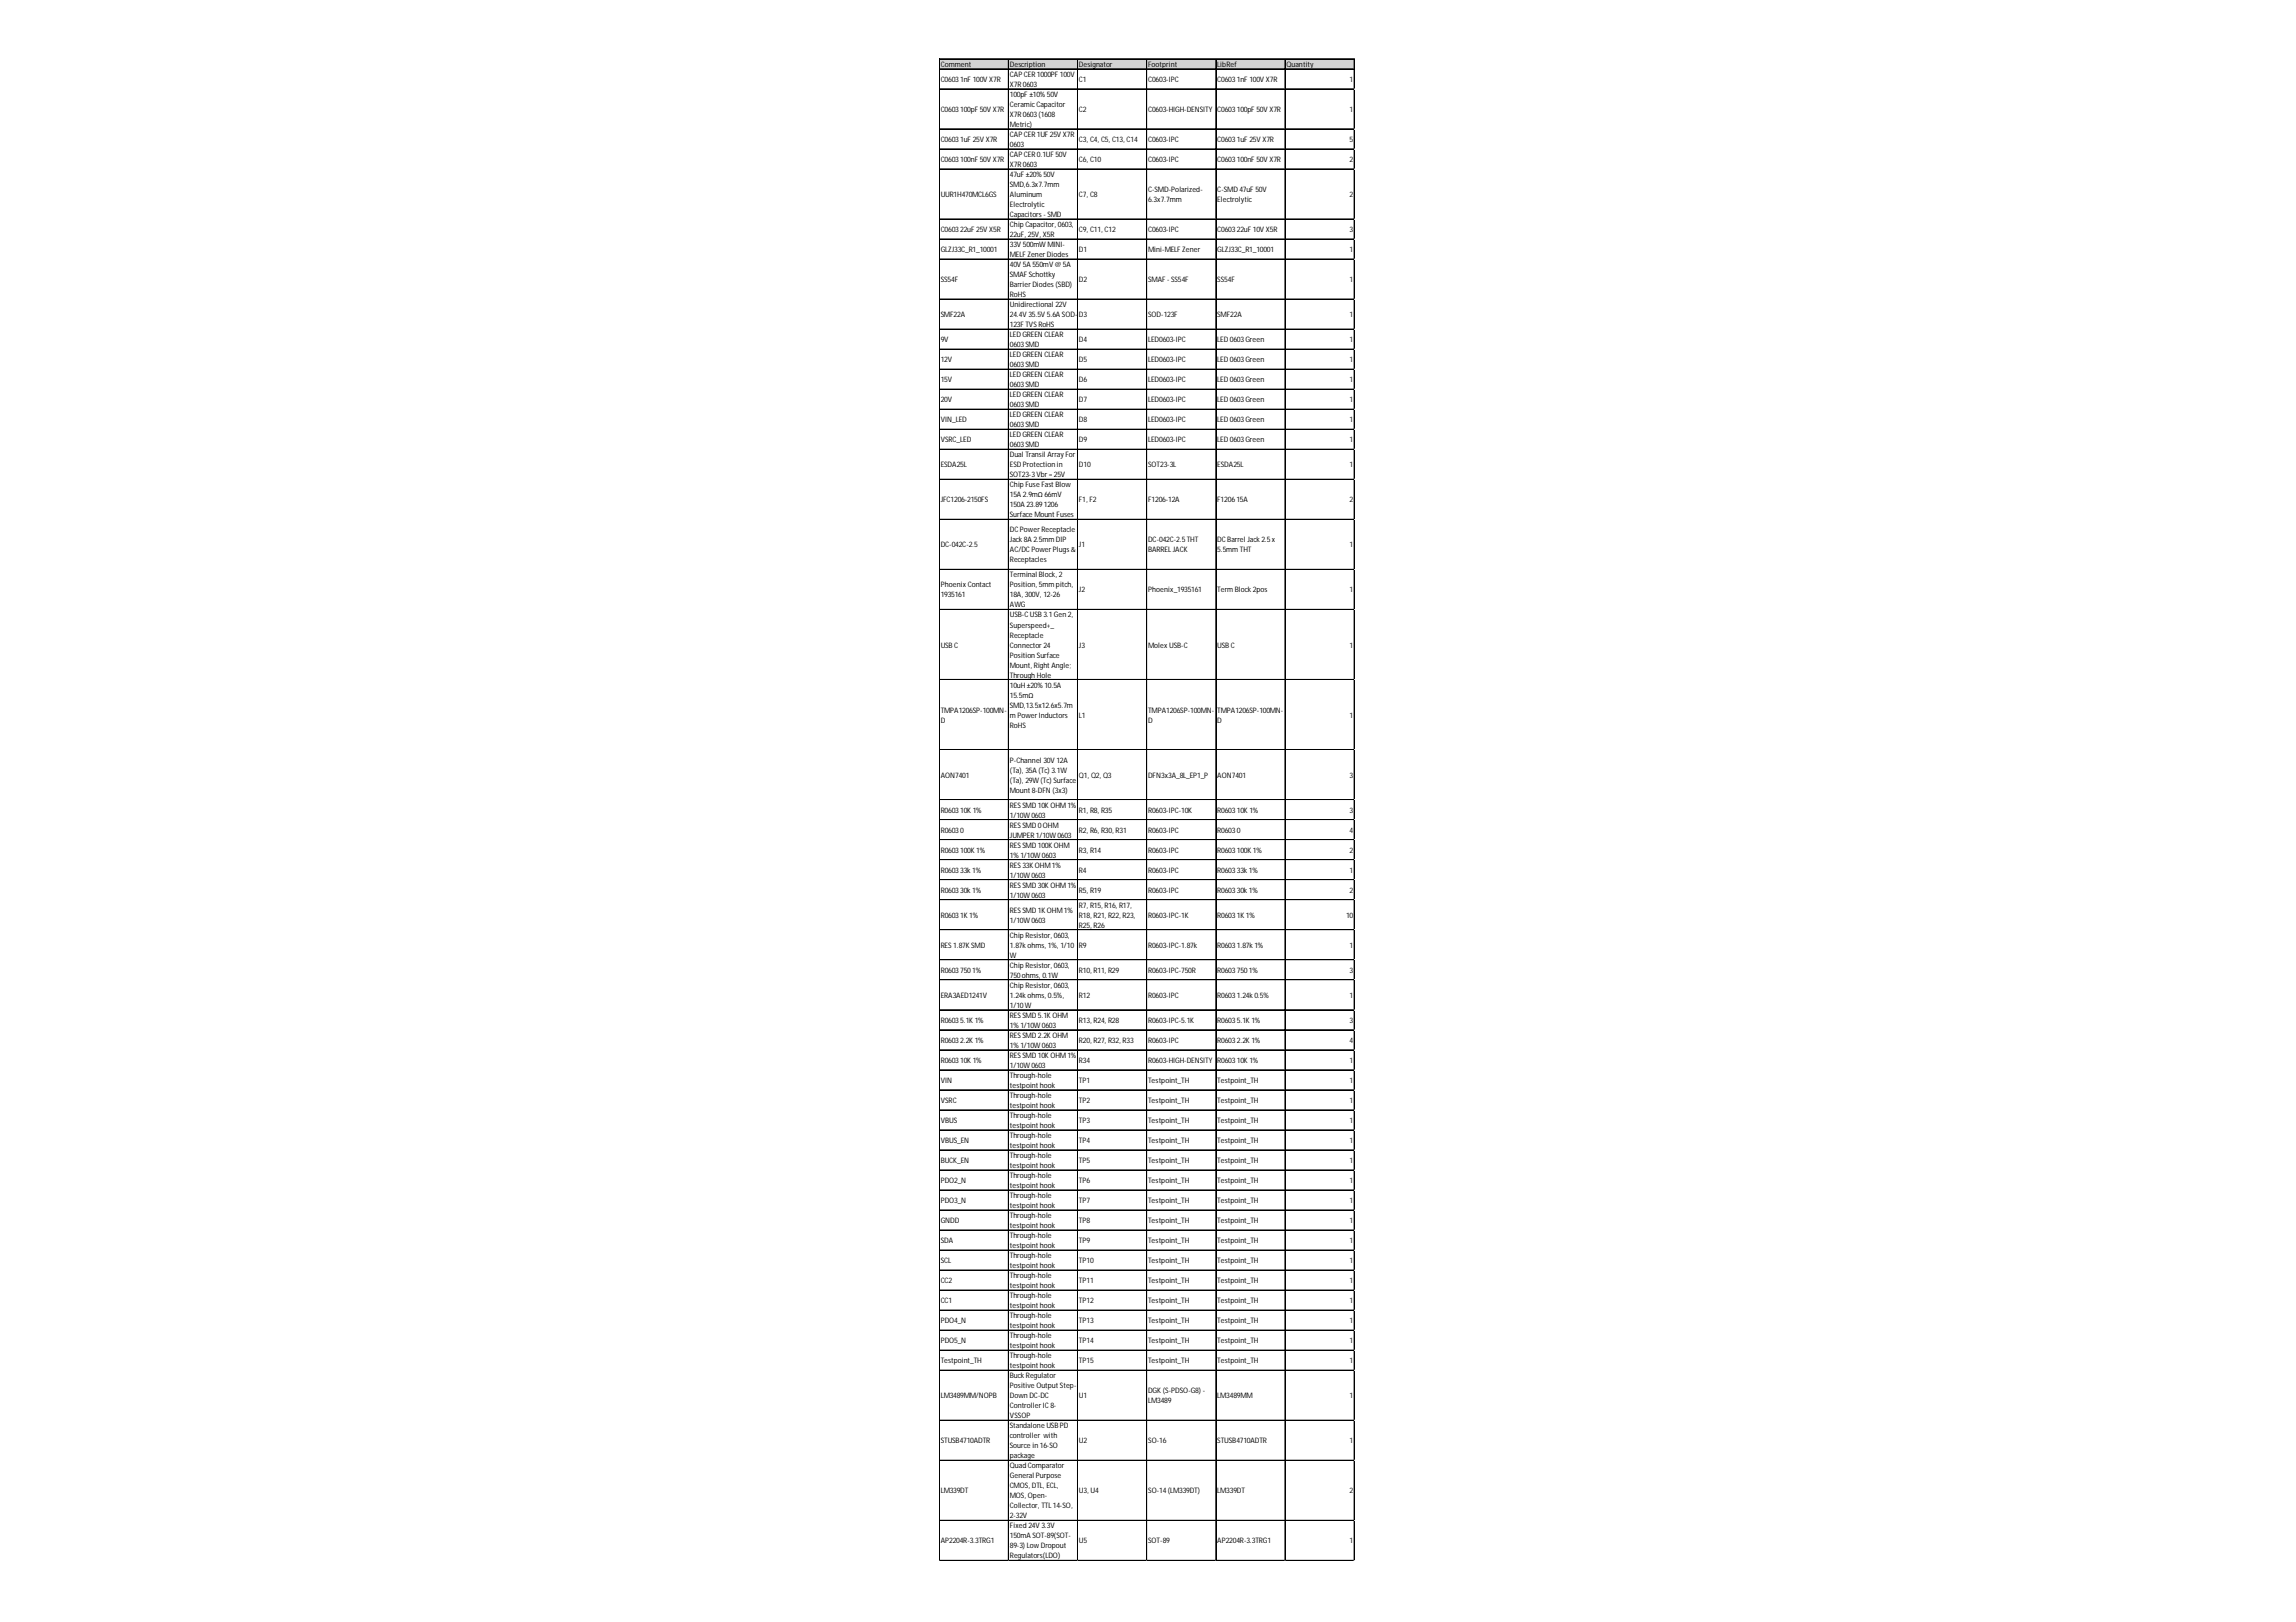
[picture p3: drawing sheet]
<svg xmlns="http://www.w3.org/2000/svg" width="297mm" height="210mm" viewBox="0 0 297 210" stroke-linecap="round" stroke-linejoin="round" font-family="sans-serif">
<defs><g id="words">
<g font-size="1">
<text x="121.7" y="8.7">Comment</text>
<text x="121.7" y="10.6">C06031nF 100V X7R</text>
<text x="130.6" y="8.7">Description</text>
<text x="130.6" y="10">CAPCER1000PF 100V</text>
<text x="130.6" y="11.3">X7R0603</text>
<text x="139.6" y="8.7">Designator</text>
<text x="139.6" y="10.6">C1</text>
<text x="148.5" y="8.7">Footprint</text>
<text x="148.5" y="10.6">C0603-IPC</text>
<text x="157.5" y="8.7">LibRef</text>
<text x="157.5" y="10.6">C06031nF 100V X7R</text>
<text x="166.4" y="8.7">Quantity</text>
<text x="174.6" y="10.6">1</text>
<text x="121.7" y="14.5">C0603100pF 50V X7R</text>
<text x="130.6" y="12.5">100pF ±10%50V</text>
<text x="130.6" y="13.8">CeramicCapacitor</text>
<text x="130.6" y="15.1">X7R0603(1608</text>
<text x="130.6" y="16.4">Metric)</text>
<text x="130.6" y="17.7">CAPCER1UF 25V X7R</text>
<text x="139.6" y="14.5">C2</text>
<text x="148.5" y="14.5">C0603-HIGH-DENSITY</text>
<text x="157.5" y="14.5">C0603100pF 50V X7R</text>
<text x="174.6" y="14.5">1</text>
<text x="121.7" y="18.4">C06031uF 25V X7R</text>
<text x="121.7" y="21">C0603100nF 50V X7R</text>
<text x="130.6" y="19">0603</text>
<text x="130.6" y="20.3">CAPCER0.1UF 50V</text>
<text x="130.6" y="21.6">X7R0603</text>
<text x="130.6" y="22.9">47uF ±20%50V</text>
<text x="139.6" y="18.4">C3, C4, C5, C13, C14</text>
<text x="139.6" y="21">C6, C10</text>
<text x="148.5" y="18.4">C0603-IPC</text>
<text x="148.5" y="21">C0603-IPC</text>
<text x="157.5" y="18.4">C06031uF 25V X7R</text>
<text x="157.5" y="21">C0603100nF 50V X7R</text>
<text x="174.6" y="18.4">5</text>
<text x="174.6" y="21">2</text>
<text x="121.7" y="25.5">UUR1H470MCL6GS</text>
<text x="130.6" y="24.2">SMD,6.3x7.7mm</text>
<text x="130.6" y="25.5">Aluminum</text>
<text x="130.6" y="26.8">Electrolytic</text>
<text x="130.6" y="28.1">Capacitors- SMD</text>
<text x="130.6" y="29.4">Chip Capacitor, 0603,</text>
<text x="139.6" y="25.5">C7, C8</text>
<text x="148.5" y="24.9">C-SMD-Polarized-</text>
<text x="148.5" y="26.1">6.3x7.7mm</text>
<text x="157.5" y="24.9">C-SMD 47uF 50V</text>
<text x="157.5" y="26.1">Electrolytic</text>
<text x="174.6" y="25.5">2</text>
<text x="121.7" y="30">C060322uF 25V X5R</text>
<text x="121.7" y="32.6">GLZJ33C_R1_10001</text>
<text x="130.6" y="30.7">22uF, 25V, X5R</text>
<text x="130.6" y="32">33V 500mWMINI-</text>
<text x="130.6" y="33.3">MELF ZenerDiodes</text>
<text x="130.6" y="34.6">40V 5A 550mV @ 5A</text>
<text x="130.6" y="35.9">SMAF Schottky</text>
<text x="139.6" y="30">C9, C11, C12</text>
<text x="139.6" y="32.6">D1</text>
<text x="148.5" y="30">C0603-IPC</text>
<text x="148.5" y="32.6">Mini-MELF Zener</text>
<text x="157.5" y="30">C060322uF 10V X5R</text>
<text x="157.5" y="32.6">GLZJ33C_R1_10001</text>
<text x="174.6" y="30">3</text>
<text x="174.6" y="32.6">1</text>
<text x="121.7" y="36.5">SS54F</text>
<text x="121.7" y="41">SMF22A</text>
<text x="130.6" y="37.2">BarrierDiodes(SBD)</text>
<text x="130.6" y="38.5">RoHS</text>
<text x="130.6" y="39.8">Unidirectional 22V</text>
<text x="130.6" y="41">24.4V 35.5V 5.6A SOD-</text>
<text x="139.6" y="36.5">D2</text>
<text x="139.6" y="41">D3</text>
<text x="148.5" y="36.5">SMAF - SS54F</text>
<text x="148.5" y="41">SOD-123F</text>
<text x="157.5" y="36.5">SS54F</text>
<text x="157.5" y="41">SMF22A</text>
<text x="174.6" y="36.5">1</text>
<text x="174.6" y="41">1</text>
<text x="121.7" y="44.3">9V</text>
<text x="121.7" y="46.9">12V</text>
<text x="130.6" y="42.3">123F TVSRoHS</text>
<text x="130.6" y="43.6">LED GREEN CLEAR</text>
<text x="130.6" y="44.9">0603SMD</text>
<text x="130.6" y="46.2">LED GREEN CLEAR</text>
<text x="130.6" y="47.5">0603SMD</text>
<text x="139.6" y="44.3">D4</text>
<text x="139.6" y="46.9">D5</text>
<text x="148.5" y="44.3">LED0603-IPC</text>
<text x="148.5" y="46.9">LED0603-IPC</text>
<text x="157.5" y="44.3">LED 0603Green</text>
<text x="157.5" y="46.9">LED 0603Green</text>
<text x="174.6" y="44.3">1</text>
<text x="174.6" y="46.9">1</text>
<text x="121.7" y="49.5">15V</text>
<text x="121.7" y="52.1">20V</text>
<text x="130.6" y="48.8">LED GREEN CLEAR</text>
<text x="130.6" y="50.1">0603SMD</text>
<text x="130.6" y="51.4">LED GREEN CLEAR</text>
<text x="130.6" y="52.7">0603SMD</text>
<text x="139.6" y="49.5">D6</text>
<text x="139.6" y="52.1">D7</text>
<text x="148.5" y="49.5">LED0603-IPC</text>
<text x="148.5" y="52.1">LED0603-IPC</text>
<text x="157.5" y="49.5">LED 0603Green</text>
<text x="157.5" y="52.1">LED 0603Green</text>
<text x="174.6" y="49.5">1</text>
<text x="174.6" y="52.1">1</text>
<text x="121.7" y="54.6">VIN_LED</text>
<text x="121.7" y="57.2">VSRC_LED</text>
<text x="130.6" y="54">LED GREEN CLEAR</text>
<text x="130.6" y="55.3">0603SMD</text>
<text x="130.6" y="56.6">LED GREEN CLEAR</text>
<text x="130.6" y="57.9">0603SMD</text>
<text x="130.6" y="59.2">Dual Transil ArrayFor</text>
<text x="139.6" y="54.6">D8</text>
<text x="139.6" y="57.2">D9</text>
<text x="148.5" y="54.6">LED0603-IPC</text>
<text x="148.5" y="57.2">LED0603-IPC</text>
<text x="157.5" y="54.6">LED 0603Green</text>
<text x="157.5" y="57.2">LED 0603Green</text>
<text x="174.6" y="54.6">1</text>
<text x="174.6" y="57.2">1</text>
<text x="121.7" y="60.5">ESDA25L</text>
<text x="121.7" y="65">JFC1206-2150FS</text>
<text x="130.6" y="60.5">ESD Protection in</text>
<text x="130.6" y="61.8">SOT23-3Vbr=25V</text>
<text x="130.6" y="63.1">Chip Fuse FastBlow</text>
<text x="130.6" y="64.4">15A 2.9mΩ 66mV</text>
<text x="130.6" y="65.7">150A 23.891206</text>
<text x="139.6" y="60.5">D10</text>
<text x="139.6" y="65">F1, F2</text>
<text x="148.5" y="60.5">SOT23-3L</text>
<text x="148.5" y="65">F1206-12A</text>
<text x="157.5" y="60.5">ESDA25L</text>
<text x="157.5" y="65">F120615A</text>
<text x="174.6" y="60.5">1</text>
<text x="174.6" y="65">2</text>
<text x="121.7" y="70.8">DC-042C-2.5</text>
<text x="130.6" y="67">Surface Mount Fuses</text>
<text x="130.6" y="68.9">DCPowerReceptacle</text>
<text x="130.6" y="70.2">Jack8A 2.5mm DIP</text>
<text x="130.6" y="71.5">AC/DCPowerPlugs&amp;</text>
<text x="139.6" y="70.8">J1</text>
<text x="148.5" y="70.2">DC-042C-2.5THT</text>
<text x="148.5" y="71.5">BARRELJACK</text>
<text x="157.5" y="70.2">DCBarrel Jack2.5x</text>
<text x="157.5" y="71.5">5.5mm THT</text>
<text x="174.6" y="70.8">1</text>
<text x="121.7" y="76">PhoenixContact</text>
<text x="121.7" y="77.3">1935161</text>
<text x="130.6" y="72.8">Receptacles</text>
<text x="130.6" y="74.7">Terminal Block, 2</text>
<text x="130.6" y="76">Position, 5mm pitch,</text>
<text x="130.6" y="77.3">18A, 300V, 12-26</text>
<text x="139.6" y="76.7">J2</text>
<text x="148.5" y="76.7">Phoenix_1935161</text>
<text x="157.5" y="76.7">Term Block2pos</text>
<text x="174.6" y="76.7">1</text>
<text x="121.7" y="83.8">USBC</text>
<text x="130.6" y="78.6">AWG</text>
<text x="130.6" y="79.9">USB-CUSB3.1Gen 2,</text>
<text x="130.6" y="81.2">Superspeed+_</text>
<text x="130.6" y="82.5">Receptacle</text>
<text x="130.6" y="83.8">Connector24</text>
<text x="139.6" y="83.8">J3</text>
<text x="148.5" y="83.8">MolexUSB-C</text>
<text x="157.5" y="83.8">USBC</text>
<text x="174.6" y="83.8">1</text>
<text x="130.6" y="85.1">Position Surface</text>
<text x="130.6" y="86.4">Mount, RightAngle;</text>
<text x="130.6" y="87.7">Through Hole</text>
<text x="130.6" y="89">10uH ±20%10.5A</text>
<text x="121.7" y="92.2">TMPA1206SP-100MN-</text>
<text x="121.7" y="93.5">D</text>
<text x="130.6" y="90.3">15.5mΩ</text>
<text x="130.6" y="91.6">SMD,13.5x12.6x5.7m</text>
<text x="130.6" y="92.9">m PowerInductors</text>
<text x="130.6" y="94.2">RoHS</text>
<text x="139.6" y="92.9">L1</text>
<text x="148.5" y="92.2">TMPA1206SP-100MN-</text>
<text x="148.5" y="93.5">D</text>
<text x="157.5" y="92.2">TMPA1206SP-100MN-</text>
<text x="157.5" y="93.5">D</text>
<text x="174.6" y="92.9">1</text>
<text x="121.7" y="100.6">AON7401</text>
<text x="130.6" y="98.7">P-Channel 30V 12A</text>
<text x="130.6" y="100">(Ta), 35A (Tc) 3.1W</text>
<text x="130.6" y="101.3">(Ta), 29W(Tc) Surface</text>
<text x="139.6" y="100.6">Q1, Q2, Q3</text>
<text x="148.5" y="100.6">DFN3x3A_8L_EP1_P</text>
<text x="157.5" y="100.6">AON7401</text>
<text x="174.6" y="100.6">3</text>
<text x="121.7" y="105.2">R060310K1%</text>
<text x="121.7" y="107.8">R06030</text>
<text x="130.6" y="102.6">Mount 8-DFN (3x3)</text>
<text x="130.6" y="104.5">RESSMD 10KOHM1%</text>
<text x="130.6" y="105.8">1/10W0603</text>
<text x="130.6" y="107.1">RESSMD 0OHM</text>
<text x="139.6" y="105.2">R1, R8, R35</text>
<text x="139.6" y="107.8">R2, R6, R30, R31</text>
<text x="148.5" y="105.2">R0603-IPC-10K</text>
<text x="148.5" y="107.8">R0603-IPC</text>
<text x="157.5" y="105.2">R060310K1%</text>
<text x="157.5" y="107.8">R06030</text>
<text x="174.6" y="105.2">3</text>
<text x="174.6" y="107.8">4</text>
<text x="121.7" y="110.4">R0603100K1%</text>
<text x="121.7" y="112.9">R060333k1%</text>
<text x="130.6" y="108.4">JUMPER1/10W0603</text>
<text x="130.6" y="109.7">RESSMD 100KOHM</text>
<text x="130.6" y="111">1%1/10W0603</text>
<text x="130.6" y="112.3">RES33KOHM1%</text>
<text x="130.6" y="113.6">1/10W0603</text>
<text x="139.6" y="110.4">R3, R14</text>
<text x="139.6" y="112.9">R4</text>
<text x="148.5" y="110.4">R0603-IPC</text>
<text x="148.5" y="112.9">R0603-IPC</text>
<text x="157.5" y="110.4">R0603100K1%</text>
<text x="157.5" y="112.9">R060333k1%</text>
<text x="174.6" y="110.4">2</text>
<text x="174.6" y="112.9">1</text>
<text x="121.7" y="115.5">R060330k1%</text>
<text x="121.7" y="118.8">R06031K1%</text>
<text x="130.6" y="114.9">RESSMD 30KOHM1%</text>
<text x="130.6" y="116.2">1/10W0603</text>
<text x="130.6" y="118.1">RESSMD 1KOHM1%</text>
<text x="130.6" y="119.4">1/10W0603</text>
<text x="139.6" y="115.5">R5, R19</text>
<text x="139.6" y="117.5">R7, R15, R16, R17,</text>
<text x="139.6" y="118.8">R18, R21, R22, R23,</text>
<text x="148.5" y="115.5">R0603-IPC</text>
<text x="148.5" y="118.8">R0603-IPC-1K</text>
<text x="157.5" y="115.5">R060330k1%</text>
<text x="157.5" y="118.8">R06031K1%</text>
<text x="174.1" y="118.8">10</text>
<text x="174.6" y="115.5">2</text>
<text x="121.7" y="122.7">RES1.87KSMD</text>
<text x="121.7" y="125.9">R06037501%</text>
<text x="130.6" y="121.4">Chip Resistor, 0603,</text>
<text x="130.6" y="122.7">1.87kohms, 1%, 1/10</text>
<text x="130.6" y="124">W</text>
<text x="130.6" y="125.3">Chip Resistor, 0603,</text>
<text x="139.6" y="120.1">R25, R26</text>
<text x="139.6" y="122.7">R9</text>
<text x="139.6" y="125.9">R10, R11, R29</text>
<text x="148.5" y="122.7">R0603-IPC-1.87k</text>
<text x="148.5" y="125.9">R0603-IPC-750R</text>
<text x="157.5" y="122.7">R06031.87k1%</text>
<text x="157.5" y="125.9">R06037501%</text>
<text x="174.6" y="122.7">1</text>
<text x="174.6" y="125.9">3</text>
<text x="121.7" y="129.1">ERA3AED1241V</text>
<text x="130.6" y="126.5">750ohms, 0.1W</text>
<text x="130.6" y="127.8">Chip Resistor, 0603,</text>
<text x="130.6" y="129.1">1.24kohms, 0.5%,</text>
<text x="130.6" y="130.4">1/10W</text>
<text x="130.6" y="131.7">RESSMD 5.1KOHM</text>
<text x="139.6" y="129.1">R12</text>
<text x="148.5" y="129.1">R0603-IPC</text>
<text x="157.5" y="129.1">R06031.24k0.5%</text>
<text x="174.6" y="129.1">1</text>
<text x="121.7" y="132.4">R06035.1K1%</text>
<text x="121.7" y="135">R06032.2K1%</text>
<text x="121.7" y="137.6">R060310K1%</text>
<text x="130.6" y="133">1%1/10W0603</text>
<text x="130.6" y="134.3">RESSMD 2.2KOHM</text>
<text x="130.6" y="135.6">1%1/10W0603</text>
<text x="130.6" y="136.9">RESSMD 10KOHM1%</text>
<text x="139.6" y="132.4">R13, R24, R28</text>
<text x="139.6" y="135">R20, R27, R32, R33</text>
<text x="139.6" y="137.6">R34</text>
<text x="148.5" y="132.4">R0603-IPC-5.1K</text>
<text x="148.5" y="135">R0603-IPC</text>
<text x="148.5" y="137.6">R0603-HIGH-DENSITY</text>
<text x="157.5" y="132.4">R06035.1K1%</text>
<text x="157.5" y="135">R06032.2K1%</text>
<text x="157.5" y="137.6">R060310K1%</text>
<text x="174.6" y="132.4">3</text>
<text x="174.6" y="135">4</text>
<text x="174.6" y="137.6">1</text>
<text x="121.7" y="140.1">VIN</text>
<text x="121.7" y="142.7">VSRC</text>
<text x="130.6" y="138.2">1/10W0603</text>
<text x="130.6" y="139.5">Through-hole</text>
<text x="130.6" y="140.8">testpointhook</text>
<text x="130.6" y="142.1">Through-hole</text>
<text x="130.6" y="143.4">testpointhook</text>
<text x="139.6" y="140.1">TP1</text>
<text x="139.6" y="142.7">TP2</text>
<text x="148.5" y="140.1">Testpoint_TH</text>
<text x="148.5" y="142.7">Testpoint_TH</text>
<text x="157.5" y="140.1">Testpoint_TH</text>
<text x="157.5" y="142.7">Testpoint_TH</text>
<text x="174.6" y="140.1">1</text>
<text x="174.6" y="142.7">1</text>
<text x="121.7" y="145.3">VBUS</text>
<text x="121.7" y="147.9">VBUS_EN</text>
<text x="130.6" y="144.7">Through-hole</text>
<text x="130.6" y="146">testpointhook</text>
<text x="130.6" y="147.3">Through-hole</text>
<text x="130.6" y="148.6">testpointhook</text>
<text x="130.6" y="149.9">Through-hole</text>
<text x="139.6" y="145.3">TP3</text>
<text x="139.6" y="147.9">TP4</text>
<text x="148.5" y="145.3">Testpoint_TH</text>
<text x="148.5" y="147.9">Testpoint_TH</text>
<text x="157.5" y="145.3">Testpoint_TH</text>
<text x="157.5" y="147.9">Testpoint_TH</text>
<text x="174.6" y="145.3">1</text>
<text x="174.6" y="147.9">1</text>
<text x="121.7" y="150.5">BUCK_EN</text>
<text x="121.7" y="153.1">PDO2_N</text>
<text x="121.7" y="155.7">PDO3_N</text>
<text x="130.6" y="151.2">testpointhook</text>
<text x="130.6" y="152.5">Through-hole</text>
<text x="130.6" y="153.7">testpointhook</text>
<text x="130.6" y="155">Through-hole</text>
<text x="139.6" y="150.5">TP5</text>
<text x="139.6" y="153.1">TP6</text>
<text x="139.6" y="155.7">TP7</text>
<text x="148.5" y="150.5">Testpoint_TH</text>
<text x="148.5" y="153.1">Testpoint_TH</text>
<text x="148.5" y="155.7">Testpoint_TH</text>
<text x="157.5" y="150.5">Testpoint_TH</text>
<text x="157.5" y="153.1">Testpoint_TH</text>
<text x="157.5" y="155.7">Testpoint_TH</text>
<text x="174.6" y="150.5">1</text>
<text x="174.6" y="153.1">1</text>
<text x="174.6" y="155.7">1</text>
<text x="121.7" y="158.3">GNDD</text>
<text x="121.7" y="160.9">SDA</text>
<text x="130.6" y="156.3">testpointhook</text>
<text x="130.6" y="157.6">Through-hole</text>
<text x="130.6" y="158.9">testpointhook</text>
<text x="130.6" y="160.2">Through-hole</text>
<text x="130.6" y="161.5">testpointhook</text>
<text x="139.6" y="158.3">TP8</text>
<text x="139.6" y="160.9">TP9</text>
<text x="148.5" y="158.3">Testpoint_TH</text>
<text x="148.5" y="160.9">Testpoint_TH</text>
<text x="157.5" y="158.3">Testpoint_TH</text>
<text x="157.5" y="160.9">Testpoint_TH</text>
<text x="174.6" y="158.3">1</text>
<text x="174.6" y="160.9">1</text>
<text x="121.7" y="163.5">SCL</text>
<text x="121.7" y="166.1">CC2</text>
<text x="130.6" y="162.8">Through-hole</text>
<text x="130.6" y="164.1">testpointhook</text>
<text x="130.6" y="165.4">Through-hole</text>
<text x="130.6" y="166.7">testpointhook</text>
<text x="130.6" y="168">Through-hole</text>
<text x="139.6" y="163.5">TP10</text>
<text x="139.6" y="166.1">TP11</text>
<text x="148.5" y="163.5">Testpoint_TH</text>
<text x="148.5" y="166.1">Testpoint_TH</text>
<text x="157.5" y="163.5">Testpoint_TH</text>
<text x="157.5" y="166.1">Testpoint_TH</text>
<text x="174.6" y="163.5">1</text>
<text x="174.6" y="166.1">1</text>
<text x="121.7" y="168.6">CC1</text>
<text x="121.7" y="171.2">PDO4_N</text>
<text x="121.7" y="173.8">PDO5_N</text>
<text x="130.6" y="169.3">testpointhook</text>
<text x="130.6" y="170.6">Through-hole</text>
<text x="130.6" y="171.9">testpointhook</text>
<text x="130.6" y="173.2">Through-hole</text>
<text x="139.6" y="168.6">TP12</text>
<text x="139.6" y="171.2">TP13</text>
<text x="139.6" y="173.8">TP14</text>
<text x="148.5" y="168.6">Testpoint_TH</text>
<text x="148.5" y="171.2">Testpoint_TH</text>
<text x="148.5" y="173.8">Testpoint_TH</text>
<text x="157.5" y="168.6">Testpoint_TH</text>
<text x="157.5" y="171.2">Testpoint_TH</text>
<text x="157.5" y="173.8">Testpoint_TH</text>
<text x="174.6" y="168.6">1</text>
<text x="174.6" y="171.2">1</text>
<text x="174.6" y="173.8">1</text>
<text x="121.7" y="176.4">Testpoint_TH</text>
<text x="130.6" y="174.5">testpointhook</text>
<text x="130.6" y="175.8">Through-hole</text>
<text x="130.6" y="177.1">testpointhook</text>
<text x="130.6" y="178.4">BuckRegulator</text>
<text x="130.6" y="179.7">Positive Output Step-</text>
<text x="139.6" y="176.4">TP15</text>
<text x="148.5" y="176.4">Testpoint_TH</text>
<text x="157.5" y="176.4">Testpoint_TH</text>
<text x="174.6" y="176.4">1</text>
<text x="121.7" y="181">LM3489MM/NOPB</text>
<text x="130.6" y="181">Down DC-DC</text>
<text x="130.6" y="182.2">ControllerIC8-</text>
<text x="130.6" y="183.5">VSSOP</text>
<text x="130.6" y="184.8">Standalone USBPD</text>
<text x="139.6" y="181">U1</text>
<text x="148.5" y="180.3">DGK(S-PDSO-G8) -</text>
<text x="148.5" y="181.6">LM3489</text>
<text x="157.5" y="181">LM3489MM</text>
<text x="174.6" y="181">1</text>
<text x="121.7" y="186.8">STUSB4710ADTR</text>
<text x="130.6" y="186.1">controller with</text>
<text x="130.6" y="187.4">Source in 16-SO</text>
<text x="130.6" y="188.7">package</text>
<text x="130.6" y="190">Quad Comparator</text>
<text x="130.6" y="191.3">General Purpose</text>
<text x="139.6" y="186.8">U2</text>
<text x="148.5" y="186.8">SO-16</text>
<text x="157.5" y="186.8">STUSB4710ADTR</text>
<text x="174.6" y="186.8">1</text>
<text x="121.7" y="193.3">LM339DT</text>
<text x="130.6" y="192.6">CMOS, DTL, ECL,</text>
<text x="130.6" y="193.9">MOS, Open-</text>
<text x="130.6" y="195.2">Collector, TTL14-SO,</text>
<text x="130.6" y="196.5">2-32V</text>
<text x="130.6" y="197.8">Fixed 24V 3.3V</text>
<text x="139.6" y="193.3">U3, U4</text>
<text x="148.5" y="193.3">SO-14(LM339DT)</text>
<text x="157.5" y="193.3">LM339DT</text>
<text x="174.6" y="193.3">2</text>
<text x="121.7" y="199.7">AP2204R-3.3TRG1</text>
<text x="130.6" y="199.1">150mA SOT-89(SOT-</text>
<text x="130.6" y="200.4">89-3) LowDropout</text>
<text x="130.6" y="201.7">Regulators(LDO)</text>
<text x="139.6" y="199.7">U5</text>
<text x="148.5" y="199.7">SOT-89</text>
<text x="157.5" y="199.7">AP2204R-3.3TRG1</text>
<text x="174.6" y="199.7">1</text>
</g>
</g></defs>
<path d="M121.5 7.6h53.8v1.4h-53.8z" fill="#d3d3d3"/>
<g fill="none" stroke="#000" stroke-width=".13">
<path d="M121.5 7.6v194.4M121.6 7.6h53.6M121.6 8.9h53.6M121.6 11.5h53.6M121.6 16.7h53.6M121.6 19.3h53.6M130.4 7.7v194.3M130.5 7.7v194.3M139.4 7.7v194.3M148.3 7.7v194.3M148.4 7.7v194.3M157.3 7.7v194.3"/>
<path d="M166.2 7.7v194.3M166.3 7.7v194.3M175.2 7.7v194.3M121.6 21.9h53.6M121.6 28.3h53.6M121.6 28.4h53.6M121.6 30.9h53.6M121.6 31h53.6M121.6 33.5h53.6M121.6 38.7h53.6M121.6 42.6h53.6M121.6 45.2h53.6"/>
<path d="M121.6 47.8h53.6M121.6 50.4h53.6M121.6 52.9h53.6M121.6 53h53.6M121.6 55.5h53.6M121.6 55.6h53.6M121.6 58.1h53.6M121.6 58.2h53.6M121.6 62h53.6M121.6 67.2h53.6M121.6 73.7h53.6M121.6 78.9h53.6"/>
<path d="M121.6 87.9h53.6M121.6 88h53.6M121.6 97h53.6M121.6 103.5h53.6M121.6 106.1h53.6M121.6 108.7h53.6M121.6 111.2h53.6M121.6 111.3h53.6M121.6 113.8h53.6M121.6 113.9h53.6M121.6 116.4h53.6M121.6 116.5h53.6"/>
<path d="M121.6 120.3h53.6M121.6 124.2h53.6M121.6 126.8h53.6M121.6 130.7h53.6M121.6 133.3h53.6M121.6 135.9h53.6M121.6 138.4h53.6M121.6 138.5h53.6M121.6 141h53.6M121.6 141.1h53.6M121.6 143.6h53.6M121.6 143.7h53.6"/>
<path d="M121.6 146.2h53.6M121.6 146.3h53.6M121.6 148.8h53.6M121.6 151.4h53.6M121.6 154h53.6M121.6 156.6h53.6M121.6 159.2h53.6M121.6 161.8h53.6M121.6 164.4h53.6M121.6 166.9h53.6M121.6 167h53.6M121.6 169.5h53.6"/>
<path d="M121.6 169.6h53.6M121.6 172.1h53.6M121.6 172.2h53.6M121.6 174.7h53.6M121.6 174.8h53.6M121.6 177.3h53.6M121.6 183.8h53.6M121.6 189h53.6M121.6 196.7h53.6M121.6 196.8h53.6M121.6 201.9h53.6M121.6 202h53.6"/>
</g>
<path d="M121.5 202h.1" fill="none" stroke="#d4d4d4" stroke-width=".13"/>
<path d="M121.5 202h.1z" fill="#d4d4d4"/>
<path d="M130.4 202h.1" fill="none" stroke="#d4d4d4" stroke-width=".13"/>
<path d="M130.4 202h.1z" fill="#d4d4d4"/>
<path d="M139.4 202h.1" fill="none" stroke="#d4d4d4" stroke-width=".13"/>
<path d="M139.4 202h.1z" fill="#d4d4d4"/>
<path d="M148.3 202h.1" fill="none" stroke="#d4d4d4" stroke-width=".13"/>
<path d="M148.3 202h.1z" fill="#d4d4d4"/>
<path d="M157.3 202h.1" fill="none" stroke="#d4d4d4" stroke-width=".13"/>
<path d="M157.3 202h.1z" fill="#d4d4d4"/>
<path d="M166.2 202h.1" fill="none" stroke="#d4d4d4" stroke-width=".13"/>
<path d="M166.2 202h.1z" fill="#d4d4d4"/>
<path d="M175.2 202h.1" fill="none" stroke="#d4d4d4" stroke-width=".13"/>
<path d="M175.2 11.5h.1" fill="none" stroke="#d4d4d4" stroke-width=".13"/>
<path d="M175.2 11.5l.1 .1z" fill="#d4d4d4"/>
<path d="M175.2 16.7h.1" fill="none" stroke="#d4d4d4" stroke-width=".13"/>
<path d="M175.2 16.7h.1z" fill="#d4d4d4"/>
<path d="M175.2 19.3h.1" fill="none" stroke="#d4d4d4" stroke-width=".13"/>
<path d="M175.2 19.3h.1z" fill="#d4d4d4"/>
<path d="M175.2 21.9h.1" fill="none" stroke="#d4d4d4" stroke-width=".13"/>
<path d="M175.2 21.9h.1z" fill="#d4d4d4"/>
<path d="M175.2 28.3h.1" fill="none" stroke="#d4d4d4" stroke-width=".13"/>
<path d="M175.2 28.3l.1 .1z" fill="#d4d4d4"/>
<path d="M175.2 30.9h.1" fill="none" stroke="#d4d4d4" stroke-width=".13"/>
<path d="M175.2 30.9l.1 .1z" fill="#d4d4d4"/>
<path d="M175.2 33.5h.1" fill="none" stroke="#d4d4d4" stroke-width=".13"/>
<path d="M175.2 33.5l.1 .1z" fill="#d4d4d4"/>
<path d="M175.2 38.7h.1" fill="none" stroke="#d4d4d4" stroke-width=".13"/>
<path d="M175.2 38.7l.1 .1z" fill="#d4d4d4"/>
<path d="M175.2 42.6h.1" fill="none" stroke="#d4d4d4" stroke-width=".13"/>
<path d="M175.2 42.6h.1z" fill="#d4d4d4"/>
<path d="M175.2 45.2h.1" fill="none" stroke="#d4d4d4" stroke-width=".13"/>
<path d="M175.2 45.2h.1z" fill="#d4d4d4"/>
<path d="M175.2 47.8h.1" fill="none" stroke="#d4d4d4" stroke-width=".13"/>
<path d="M175.2 47.8h.1z" fill="#d4d4d4"/>
<path d="M175.2 50.4h.1" fill="none" stroke="#d4d4d4" stroke-width=".13"/>
<path d="M175.2 50.4h.1z" fill="#d4d4d4"/>
<path d="M175.2 52.9h.1" fill="none" stroke="#d4d4d4" stroke-width=".13"/>
<path d="M175.2 52.9l.1 .1z" fill="#d4d4d4"/>
<path d="M175.2 55.5h.1" fill="none" stroke="#d4d4d4" stroke-width=".13"/>
<path d="M175.2 55.5l.1 .1z" fill="#d4d4d4"/>
<path d="M175.2 58.1h.1" fill="none" stroke="#d4d4d4" stroke-width=".13"/>
<path d="M175.2 58.1l.1 .1z" fill="#d4d4d4"/>
<path d="M175.2 62h.1" fill="none" stroke="#d4d4d4" stroke-width=".13"/>
<path d="M175.2 62l.1 .1z" fill="#d4d4d4"/>
<path d="M175.2 67.2h.1" fill="none" stroke="#d4d4d4" stroke-width=".13"/>
<path d="M175.2 67.2l.1 .1z" fill="#d4d4d4"/>
<path d="M175.2 73.7h.1" fill="none" stroke="#d4d4d4" stroke-width=".13"/>
<path d="M175.2 73.7h.1z" fill="#d4d4d4"/>
<path d="M175.2 78.9h.1" fill="none" stroke="#d4d4d4" stroke-width=".13"/>
<path d="M175.2 78.9h.1z" fill="#d4d4d4"/>
<path d="M175.2 87.9h.1" fill="none" stroke="#d4d4d4" stroke-width=".13"/>
<path d="M175.2 87.9l.1 .1z" fill="#d4d4d4"/>
<path d="M175.2 97h.1" fill="none" stroke="#d4d4d4" stroke-width=".13"/>
<path d="M175.2 97l.1 .1z" fill="#d4d4d4"/>
<path d="M175.2 103.5h.1" fill="none" stroke="#d4d4d4" stroke-width=".13"/>
<path d="M175.2 103.5h.1z" fill="#d4d4d4"/>
<path d="M175.2 106.1h.1" fill="none" stroke="#d4d4d4" stroke-width=".13"/>
<path d="M175.2 106.1h.1z" fill="#d4d4d4"/>
<path d="M175.2 108.7h.1" fill="none" stroke="#d4d4d4" stroke-width=".13"/>
<path d="M175.2 108.7h.1z" fill="#d4d4d4"/>
<path d="M175.2 111.2h.1" fill="none" stroke="#d4d4d4" stroke-width=".13"/>
<path d="M175.2 111.2l.1 .1z" fill="#d4d4d4"/>
<path d="M175.2 113.8h.1" fill="none" stroke="#d4d4d4" stroke-width=".13"/>
<path d="M175.2 113.8l.1 .1z" fill="#d4d4d4"/>
<path d="M175.2 116.4h.1" fill="none" stroke="#d4d4d4" stroke-width=".13"/>
<path d="M175.2 116.4l.1 .1z" fill="#d4d4d4"/>
<path d="M175.2 120.3h.1" fill="none" stroke="#d4d4d4" stroke-width=".13"/>
<path d="M175.2 120.3l.1 .1z" fill="#d4d4d4"/>
<path d="M175.2 124.2h.1" fill="none" stroke="#d4d4d4" stroke-width=".13"/>
<path d="M175.2 124.2l.1 .1z" fill="#d4d4d4"/>
<path d="M175.2 126.8h.1" fill="none" stroke="#d4d4d4" stroke-width=".13"/>
<path d="M175.2 126.8l.1 .1z" fill="#d4d4d4"/>
<path d="M175.2 130.7h.1" fill="none" stroke="#d4d4d4" stroke-width=".13"/>
<path d="M175.2 130.7h.1z" fill="#d4d4d4"/>
<path d="M175.2 133.3h.1" fill="none" stroke="#d4d4d4" stroke-width=".13"/>
<path d="M175.2 133.3h.1z" fill="#d4d4d4"/>
<path d="M175.2 135.9h.1" fill="none" stroke="#d4d4d4" stroke-width=".13"/>
<path d="M175.2 135.9h.1z" fill="#d4d4d4"/>
<path d="M175.2 138.4h.1" fill="none" stroke="#d4d4d4" stroke-width=".13"/>
<path d="M175.2 138.4l.1 .1z" fill="#d4d4d4"/>
<path d="M175.2 141h.1" fill="none" stroke="#d4d4d4" stroke-width=".13"/>
<path d="M175.2 141l.1 .1z" fill="#d4d4d4"/>
<path d="M175.2 143.6h.1" fill="none" stroke="#d4d4d4" stroke-width=".13"/>
<path d="M175.2 143.6l.1 .1z" fill="#d4d4d4"/>
<path d="M175.2 146.2h.1" fill="none" stroke="#d4d4d4" stroke-width=".13"/>
<path d="M175.2 146.2l.1 .1z" fill="#d4d4d4"/>
<path d="M175.2 148.8h.1" fill="none" stroke="#d4d4d4" stroke-width=".13"/>
<path d="M175.2 148.8l.1 .1z" fill="#d4d4d4"/>
<path d="M175.2 151.4h.1" fill="none" stroke="#d4d4d4" stroke-width=".13"/>
<path d="M175.2 151.4l.1 .1z" fill="#d4d4d4"/>
<path d="M175.2 154h.1" fill="none" stroke="#d4d4d4" stroke-width=".13"/>
<path d="M175.2 154l.1 .1z" fill="#d4d4d4"/>
<path d="M175.2 156.6h.1" fill="none" stroke="#d4d4d4" stroke-width=".13"/>
<path d="M175.2 156.6h.1z" fill="#d4d4d4"/>
<path d="M175.2 159.2h.1" fill="none" stroke="#d4d4d4" stroke-width=".13"/>
<path d="M175.2 159.2h.1z" fill="#d4d4d4"/>
<path d="M175.2 161.8h.1" fill="none" stroke="#d4d4d4" stroke-width=".13"/>
<path d="M175.2 161.8h.1z" fill="#d4d4d4"/>
<path d="M175.2 164.4h.1" fill="none" stroke="#d4d4d4" stroke-width=".13"/>
<path d="M175.2 164.4h.1z" fill="#d4d4d4"/>
<path d="M175.2 166.9h.1" fill="none" stroke="#d4d4d4" stroke-width=".13"/>
<path d="M175.2 166.9l.1 .1z" fill="#d4d4d4"/>
<path d="M175.2 169.5h.1" fill="none" stroke="#d4d4d4" stroke-width=".13"/>
<path d="M175.2 169.5l.1 .1z" fill="#d4d4d4"/>
<path d="M175.2 172.1h.1" fill="none" stroke="#d4d4d4" stroke-width=".13"/>
<path d="M175.2 172.1l.1 .1z" fill="#d4d4d4"/>
<path d="M175.2 174.7h.1" fill="none" stroke="#d4d4d4" stroke-width=".13"/>
<path d="M175.2 174.7l.1 .1z" fill="#d4d4d4"/>
<path d="M175.2 177.3h.1" fill="none" stroke="#d4d4d4" stroke-width=".13"/>
<path d="M175.2 177.3l.1 .1z" fill="#d4d4d4"/>
<path d="M175.2 183.8h.1" fill="none" stroke="#d4d4d4" stroke-width=".13"/>
<path d="M175.2 183.8l.1 .1z" fill="#d4d4d4"/>
<path d="M175.2 189h.1" fill="none" stroke="#d4d4d4" stroke-width=".13"/>
<path d="M175.2 189h.1z" fill="#d4d4d4"/>
<path d="M175.2 196.7h.1" fill="none" stroke="#d4d4d4" stroke-width=".13"/>
<path d="M175.2 196.7l.1 .1z" fill="#d4d4d4"/>
<path d="M175.2 201.9h.1" fill="none" stroke="#d4d4d4" stroke-width=".13"/>
<path d="M175.2 201.9l.1 .1z" fill="#d4d4d4"/>
<use href="#words"/>
</svg>
